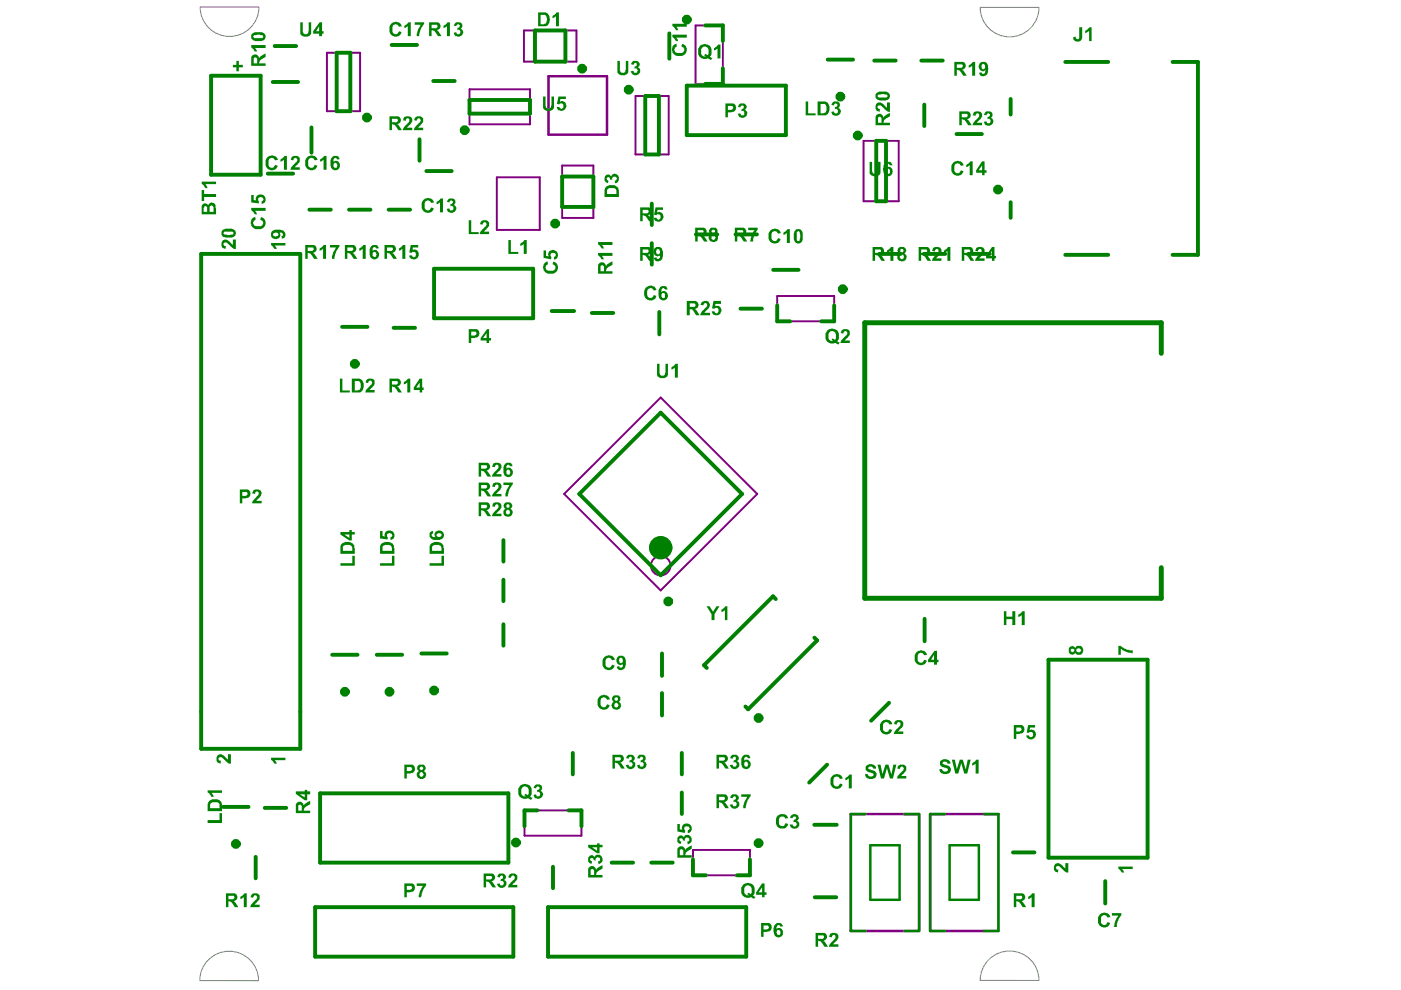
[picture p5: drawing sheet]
<svg xmlns="http://www.w3.org/2000/svg" width="297mm" height="210mm" viewBox="0 0 297 210" stroke-linecap="round" stroke-linejoin="round" font-family="sans-serif">
<g fill="none" stroke="#800080" stroke-width=".41">
<path d="M69.3 11.2h7v12.4h-7zM99.5 18.9h12.9v7.5h-12.9zM111.1 6.5h11.1v6.6h-11.1zM147.5 5.4h5.8v12.4h-5.8zM105.3 37.6h9.1v11.1h-9.1zM119.2 35.1h6.6v11.1h-6.6zM134.7 20.4h7.1v12.3h-7.1zM183.1 29.9h7.4v12.8h-7.4zM164.8 62.8h12.1v5.3h-12.1zM119.6 104.7l20.5-20.4 20.5 20.4-20.5 20.5zM111.2 171.8h12.1v5.4h-12.1zM146.9 180.2h12.1v5.4h-12.1z"/>
<circle cx="140.1" cy="119.9" r="2.07"/>
</g>
<path d="M116.3 16.2h12.4v12.4h-12.4zM180.4 172.6h14.5v24.8h-14.5zM197.2 172.6h14.5v24.8h-14.5z" fill="none" stroke="#800080" stroke-width=".53"/>
<path d="M42.5 1.5h12.4a6.2 6.2 0 0 1-6.2 6.2 6.2 6.2 0 0 1-6.2-6.2zM207.8 1.6h12.5a6.2 6.2 0 0 1-6.3 6.2 6.2 6.2 0 0 1-6.2-6.2zM43.8 204a6.2 6.2 0 0 1 6.9-2 6.2 6.2 0 0 1 4.1 5.9h-12.4a6 6 0 0 1 1.4-3.9zM209.2 203.9a6.2 6.2 0 0 1 7-1.9 6.2 6.2 0 0 1 4.1 5.9h-12.5a6 6 0 0 1 1.4-4z" fill="none" stroke="#808080" stroke-width=".21"/>
<g fill="none" stroke="#008000" stroke-width=".83">
<path d="M44.8 16.1h10.5v20.9h-10.5zM57.8 17.4h5.4M58.2 9.8h4.6M71.4 11.2h2.9v12.4h-2.9zM83 9.5h5.4M91.9 17.2h4.5M113.4 6.5h6.5v6.6h-6.5zM141.9 7.1v5.3M145.6 18.2h21v10.5h-21zM149.5 5.4h3.8v3.3M153.3 14.5v3.3h-3.8M175.5 12.6h5.4"/>
<path d="M185.4 12.8h4.5M195.3 12.8h4.6M225.9 13.1h9.1M248.6 13.1h5.4v40.9h-5.4M56.8 36.8h5.4M66 27v5.4M88.9 29.5v4.6M90.4 36.3h5.4M99.5 21.2h12.9v2.9h-12.9zM119.2 37.4h6.6v6.5h-6.6zM136.8 20.4h2.9v12.3h-2.9zM185.8 29.9h2.1v12.8h-2.1z"/>
<path d="M196 22.2v4.5M202.8 28.4h5.4M214.3 21v3.3M42.7 53.8h21v105h-21zM65.6 44.5h4.5M74 44.5h4.5M82.4 44.5h4.5M92 57h21v10.5h-21zM138.2 43.2v4.5M138.2 51.6v4.5M147.5 49.7h4.6M155.9 49.7h4.6"/>
<path d="M163.9 57.2h5.4M186.4 53.8h4.6M195.9 53.8h4.5M205.3 53.8h4.6M214.3 42.9v3.3M225.9 54h9.1M72.5 69.3h5.4M83.5 69.5h4.5M117 65.9h4.7M125.5 66.4h4.5M139.8 66.1v4.8M157 65.4h4.5"/>
<path d="M164.8 64.8v3.3h2.7M176.9 64.8v3.3h-2.8M106.7 114.5v4.6M122.8 104.7l17.3-17.2 17.2 17.2-17.2 17.3zM70.4 138.8h5.4M79.9 138.8h5.4M89.3 138.6h5.4M106.7 122.9v4.6M106.7 132.4v4.5M140.4 138.6v4.7M164.5 127l-.6-.6-14.6 14.6 .6 .6M172.7 135.2l.6 .6-14.7 14.6-.6-.6"/>
<path d="M196 131.2v4.8M222.3 139.9h21v41.9h-21zM121.4 159.6v4.6M140.4 146.9v4.8M144.6 159.6v4.6M188.5 149l-3.8 3.8M47.3 171.1h5.4M56.1 171.3h4.6M67.9 168.2h39.9v14.7h-39.9zM113.9 171.8h-2.7v3.4M120.6 171.8h2.7v3.4M144.6 168v4.6"/>
<path d="M172.6 174.9h4.8M175.4 162.1l-3.8 3.8M54.2 181.7v4.5M66.8 192.3h42v10.5h-42zM116.2 192.3h42v10.5h-42zM117.2 183.8v4.5M129.7 182.9h4.5M138.1 182.9h4.5M146.9 182.2v3.4h2.8M159 182.2v3.4h-2.7M172.7 190.2h4.6M214.8 180.7h4.5"/>
<path d="M234.3 186.8v4.8"/>
</g>
<path d="M183.5 172.6h-3.1v24.8h3.1M184.5 179.2h6.2v11.6h-6.2zM191.8 172.6h3.1v24.8h-3.1M200.3 172.6h-3.1v24.8h3.1M201.3 179.2h6.2v11.6h-6.2zM208.6 172.6h3.1v24.8h-3.1" fill="none" stroke="#008000" stroke-width=".53"/>
<path d="M246.2 74.9v-6.5h-62.9v58.4h62.9v-6.4" fill="none" stroke="#008000" stroke-width="1.1"/>
<g fill="#008000">
<path d="M46.1 160.1a1.43 1.43 0 0 1 1.9 .7l.3 .3v-1.2h.7v2a2.29 2.29 0 0 1-1.6-1 .55 .55 0 0 0-.6-.3 .55 .55 0 0 0-.5 .5l.2 .2h.4l-.3 .6a1.12 1.12 0 0 1-.5-1.8z"/>
<path d="M47.2 51a1.43 1.43 0 0 1 1.9 .6l.3 .3v-1.1h.6v2a2.29 2.29 0 0 1-1.6-1.1 .55 .55 0 0 0-.6-.3 .55 .55 0 0 0-.4 .5l.2 .3h.3l-.1 .6a.95 .95 0 0 1-.8-1.3z"/>
<path d="M50.1 12.9h.5v.9h.9v.5h-.9v.8h-.5v-.8h-.7v-.5h.7z"/>
<path d="M63.7 4.7h.5v1.7a.65 .65 0 0 0 .6 .8 .65 .65 0 0 0 .7-.7v-1.8h.5v1.6a1.26 1.26 0 0 1-.5 1.3 1.26 1.26 0 0 1-1.4 .1l-.1-.1a1.26 1.26 0 0 1-.3-1.3z"/>
<path d="M72.2 119.4h2.5v-1.6h.5v2.1h-3z"/>
<path d="M80.6 119.4h2.5v-1.6h.5v2.1h-3z"/>
<path d="M80.6 112.6h.5v1l.5 .1a1.02 1.02 0 0 1 .8-1.2 1.02 1.02 0 0 1 1.2 .8v.6l-.2 .4-.6 .2v-.5a.48 .48 0 0 0 .3-.7 .48 .48 0 0 0-.7-.2 .46 .46 0 0 0-.4 .4 .46 .46 0 0 0 .3 .5l-.1 .4-1.6-.2z"/>
<path d="M88.4 187.3h1.9v.5l-.3 .2-.6 1.4-.1 .8h-.5v-.4l.2-.8 .7-1.2h-1.3z"/>
<path d="M115.5 55.7l.6-.3 .1 .6a.73 .73 0 0 0-.5 1 .73 .73 0 0 0 1 .4h.1a.71 .71 0 0 0 1-.5 .71 .71 0 0 0-.7-.9l.2-.6a1.38 1.38 0 0 1 1 1.8 1.38 1.38 0 0 1-1.8 .8 1.34 1.34 0 0 1-1.2-.7 1.34 1.34 0 0 1 .2-1.5z"/>
<path d="M115.2 53.1h.6v1.2l.5 .1a1.04 1.04 0 0 1 1.2-1.4 1.04 1.04 0 0 1 .5 1.8l-.5 .3v-.6a.47 .47 0 0 0 .3-.7 .47 .47 0 0 0-.7-.2l-.2 .1a.42 .42 0 0 0 0 .8l-.1 .5-1.6-.3z"/>
<path d="M117.1 3.4l.5-.2 .4-.6h.5v3h-.6v-2.1l-.8 .4z"/>
<path d="M128.1 139.4a1.38 1.38 0 0 1 2.3 .5l-.7 .1a.73 .73 0 0 0-.9-.5 .73 .73 0 0 0-.4 1v.1a.71 .71 0 0 0 .5 1 .71 .71 0 0 0 .8-.7l.7 .2a1.4 1.4 0 0 1-1.8 .8 1.4 1.4 0 0 1-.9-1.7v-.3z"/>
<path d="M128.3 37.4l.3-.4a.56 .56 0 0 1 .8 .3l.1 .2a.87 .87 0 0 1 1.1-.6 .87 .87 0 0 1 .6 1l-.2 .7-.3 .2h-.3v-.5a.47 .47 0 0 0 .4-.5 .47 .47 0 0 0-.5-.4 .47 .47 0 0 0-.5 .4v.3h-.5a.38 .38 0 0 0-.2-.5 .38 .38 0 0 0-.5 .3 .38 .38 0 0 0 .4 .4l-.1 .5a.98 .98 0 0 1-.6-1.3z"/>
<path d="M130.9 12.9h.5v1.7a.65 .65 0 0 0 .6 .8 .65 .65 0 0 0 .7-.7v-1.8h.5v1.6a1.26 1.26 0 0 1-.5 1.3 1.26 1.26 0 0 1-1.4 0l-.1-.1a1.26 1.26 0 0 1-.3-1.2z"/>
<path d="M133.8 13.3a.96 .96 0 0 1 1.1-.4 .96 .96 0 0 1 .7 1l-.4 .4a.88 .88 0 0 1 .5 1 .88 .88 0 0 1-.9 .7l-.6-.2-.3-.2-.2-.5 .6-.1a.47 .47 0 0 0 .6 .4 .47 .47 0 0 0 .2-.7l-.2-.2-.4 .1 .1-.5a.37 .37 0 0 0 .4-.4 .37 .37 0 0 0-.4-.4l-.2 .5-.6-.2z"/>
<path d="M158.6 48.3h2v.5l-.4 .4-.5 1.3v.7h-.6l.1-.3a4.1 4.1 0 0 1 .8-2.1h-1.4z"/>
<path d="M156.6 22.1a1 1 0 0 1 1.1-.2 1 1 0 0 1 .6 .9l-.3 .5a.92 .92 0 0 1 .3 1.2 .92 .92 0 0 1-1.2 .4l-.5-.2-.2-.5 .6-.2a.45 .45 0 0 0 .5 .4 .45 .45 0 0 0 .3-.6 .45 .45 0 0 0-.6-.2l.1-.5a.37 .37 0 0 0 .4-.4 .37 .37 0 0 0-.4-.3 .37 .37 0 0 0-.3 .4l-.6-.1z"/>
<path d="M164.8 172.9a1.74 1.74 0 0 1 2 0l.3 .6-.6 .1a.78 .78 0 0 0-1-.4 .78 .78 0 0 0-.4 1.1v.1a.68 .68 0 0 0 .7 .7 .68 .68 0 0 0 .7-.6l.6 .2a1.38 1.38 0 0 1-1.8 .9 1.69 1.69 0 0 1-.7-2.3z"/>
<path d="M167.7 172.9a.95 .95 0 0 1 1.1-.3 .95 .95 0 0 1 .6 1.1l-.5 .4a.82 .82 0 0 1 .5 1 .82 .82 0 0 1-.9 .6 .98 .98 0 0 1-1-.9l.6 .1a.44 .44 0 0 0 .8 .1 .44 .44 0 0 0-.4-.7h-.3l.2-.5a.32 .32 0 0 0 .4-.2 .32 .32 0 0 0-.1-.4l-.1-.1a.32 .32 0 0 0-.4 0 .32 .32 0 0 0-.1 .4h-.5z"/>
<path d="M176 198a1.05 1.05 0 0 1 1.2-.2 1.05 1.05 0 0 1 .6 1l-.4 .7-.8 .7h1.2v.5h-2l.1-.5 .4-.4a1.65 1.65 0 0 0 .8-1.4 .41 .41 0 0 0-.5-.1 .41 .41 0 0 0-.2 .4l-.6-.1z"/>
<path d="M206.4 23.8a1.05 1.05 0 0 1 1.2-.2 1.05 1.05 0 0 1 .6 1.1l-.3 .6-.8 .7h1.1v.6h-2l.1-.6 .5-.4a1.65 1.65 0 0 0 .8-1.4 .41 .41 0 0 0-.5-.1 .41 .41 0 0 0-.2 .5l-.7-.1z"/>
<path d="M208.7 23.9a1.15 1.15 0 0 1 1.7 .1v.2a.53 .53 0 0 1-.4 .8 .8 .8 0 0 1 .6 .8 .8 .8 0 0 1-.7 .8v.1a.96 .96 0 0 1-1.3-.8l.6-.1a.45 .45 0 0 0 .7 .2 .45 .45 0 0 0-.1-.7h-.4l.1-.5a.37 .37 0 0 0 .4-.2 .37 .37 0 0 0-.1-.5 .36 .36 0 0 0-.4-.1 .36 .36 0 0 0-.2 .5l-.6-.2z"/>
<path d="M218 190.1l.4-.2 .4-.5h.6v2.9h-.7v-2.1l-.7 .5z"/>
<path d="M218 153.7h1.5v.6h-1.1l-.1 .5a.84 .84 0 0 1 1.3 .7 1.02 1.02 0 0 1-.8 1.3 1.02 1.02 0 0 1-1.2-.9h.6v.2a.52 .52 0 0 0 .8 .1 .52 .52 0 0 0-.1-.8l-.1-.2h-.5l-.2 .2-.4-.1z"/>
<path d="M212.8 129.6h.6v1.1h1.2v-1.1h.7v2.9h-.7v-1.2h-1.2v1.2h-.6z"/>
<path d="M215.9 130.3l.4-.2 .4-.5h.6v2.9h-.7v-2.1l-.7 .5z"/>
<path d="M223.7 183.2a1.43 1.43 0 0 1 1.9 .6l.3 .4v-1.2h.6v2a2.29 2.29 0 0 1-1.6-1.1 .55 .55 0 0 0-.6-.3 .55 .55 0 0 0-.4 .6l.2 .2h.3l-.2 .6a1.12 1.12 0 0 1-.5-1.8z"/>
<path d="M237.1 183.7h3.1v.6h-2.2l.4 .7h-.6l-.3-.5-.4-.3z"/>
<path d="M237.1 136.9h.5a3.5 3.5 0 0 0 2.6 1v.6l-.4-.1a3.3 3.3 0 0 1-2.2-.8v1.2h-.5z"/>
<path d="M44 173.9h2.5v-1.5h.6v2.1h-3.1z"/>
<path d="M44 167.6h3.1v.5h-2.2l.4 .8h-.5l-.3-.5-.5-.4z"/>
<path d="M53.5 46.3l.6-.3 .1 .6a.73 .73 0 0 0-.5 1 .73 .73 0 0 0 1 .4h.1a.71 .71 0 0 0 1-.5 .71 .71 0 0 0-.6-.9l.2-.6a1.38 1.38 0 0 1 .9 1.7 1.38 1.38 0 0 1-1.8 .9 1.34 1.34 0 0 1-1.2-.8 1.34 1.34 0 0 1 .2-1.4z"/>
<path d="M53.3 44.1h3v.6h-2.2l.4 .7h-.5l-.2-.4-.5-.4z"/>
<path d="M53.3 41.3h.5v1.1l.5 .1a1.02 1.02 0 0 1 .8-1.3 1.02 1.02 0 0 1 1.2 .9v.5l-.2 .4-.6 .2v-.5a.48 .48 0 0 0 .3-.7 .48 .48 0 0 0-.8-.1 .46 .46 0 0 0-.3 .4 .46 .46 0 0 0 .2 .4l-.1 .4-1.5-.2z"/>
<path d="M53.3 9.6h3v.6h-2.2l.4 .7h-.5l-.2-.4-.5-.4z"/>
<path d="M105.5 185.6a.96 .96 0 0 1 1.1-.4 .96 .96 0 0 1 .7 1l-.5 .4a.88 .88 0 0 1 .6 1 .88 .88 0 0 1-1 .6l-.6-.1-.2-.2-.2-.5 .5-.1a.47 .47 0 0 0 .6 .4 .47 .47 0 0 0 .2-.7l-.2-.2-.4 .1 .1-.5a.37 .37 0 0 0 .4-.4 .37 .37 0 0 0-.4-.4l-.2 .4-.5-.1z"/>
<path d="M107.9 185.5a1.1 1.1 0 0 1 1.8 .3 1.41 1.41 0 0 1-.9 1.5l-.3 .3h1.2v.5h-2a2.66 2.66 0 0 1 1.2-1.5v-.1a.42 .42 0 0 0 0-.8 .42 .42 0 0 0-.6 .5l-.5-.2z"/>
<path d="M139.3 77.1h.5v1.7a.65 .65 0 0 0 .6 .9 .65 .65 0 0 0 .7-.8v-1.8h.5v1.6a1.26 1.26 0 0 1-.5 1.3 1.26 1.26 0 0 1-1.4 .1l-.1-.1a1.26 1.26 0 0 1-.3-1.3z"/>
<path d="M142.4 77.9l.4-.2 .4-.6h.5v3h-.6v-2.1l-.7 .4z"/>
<path d="M136.9 61h.1a1.31 1.31 0 0 1 2.1 .2l.1 .3-.6 .1a.73 .73 0 0 0-1-.4 .73 .73 0 0 0-.4 .9 .72 .72 0 0 0 .4 1 .72 .72 0 0 0 1-.6l.6 .3a1.36 1.36 0 0 1-1.7 .9 1.36 1.36 0 0 1-.9-1.7v-.4z"/>
<path d="M151.4 10.2l.4-.2 .4-.6h.6v3h-.7v-2.1l-.7 .4z"/>
<path d="M186.9 153a1.38 1.38 0 0 1 2.3 .5l-.6 .1a.73 .73 0 0 0-1-.5 .73 .73 0 0 0-.4 1v.2a.71 .71 0 0 0 .5 .9 .71 .71 0 0 0 .9-.6l.6 .2a1.4 1.4 0 0 1-1.8 .8 1.4 1.4 0 0 1-.8-1.8v-.3z"/>
<path d="M189.7 153a1.01 1.01 0 0 1 1.3-.3 1.01 1.01 0 0 1 .5 1.1l-.3 .6-.8 .7h1.1v.5h-2a3.3 3.3 0 0 1 1.3-1.7v-.1a.42 .42 0 0 0 .1-.6 .42 .42 0 0 0-.6 0l-.1 .4-.7-.1z"/>
<path d="M207 52.6a1.05 1.05 0 0 1 1.1-.2 1.05 1.05 0 0 1 .6 1l-.3 .6-.8 .8h1.1v.5h-1.9l.1-.5 .4-.4a1.65 1.65 0 0 0 .8-1.4 .41 .41 0 0 0-.5-.1 .41 .41 0 0 0-.2 .4l-.6-.1z"/>
<path d="M51 190.1l.4-.2 .4-.5h.5v2.9h-.6v-2.1l-.7 .5z"/>
<path d="M53.3 189.7a1.1 1.1 0 0 1 1.7 .3 1.41 1.41 0 0 1-.8 1.5l-.3 .3h1.1v.5h-1.9a2.66 2.66 0 0 1 1.2-1.5v-.1a.42 .42 0 0 0 0-.8 .42 .42 0 0 0-.6 .4l-.5-.1z"/>
<path d="M57.5 160.7h3v.5h-2.2l.4 .7h-.5l-.3-.5-.4-.3z"/>
<path d="M53.7 104a1.05 1.05 0 0 1 1.1-.2 1.05 1.05 0 0 1 .7 .9l-.2 .5-1 1h1.2v.5h-2a2.23 2.23 0 0 1 .9-1.3l.1-.3a.45 .45 0 0 0 .3-.6 .45 .45 0 0 0-.7-.1v.3l-.6-.1z"/>
<path d="M57.5 51.5h3v.6h-2.2l.4 .7h-.5l-.3-.5-.4-.4z"/>
<path d="M91.1 119.4h2.5v-1.6h.5v2.1h-3z"/>
<path d="M85.6 81l.4-.2 .5-.5h.5v2.9h-.6v-2.1l-.8 .4z"/>
<path d="M99.4 46.7h.5v2.5h1.6v.4h-2.1z"/>
<path d="M101.9 47a1.1 1.1 0 0 1 1.8 .3 1.41 1.41 0 0 1-.8 1.5l-.4 .3h1.2v.5h-2a2.66 2.66 0 0 1 1.3-1.5v-.1a.42 .42 0 0 0-.1-.8 .42 .42 0 0 0-.6 .4l-.5-.1z"/>
<path d="M85.6 24.9a1.05 1.05 0 0 1 1.2-.2 1.05 1.05 0 0 1 .6 1l-.3 .6-.8 .8h1.1v.5h-2l.1-.5 .4-.4a1.65 1.65 0 0 0 .9-1.4 .41 .41 0 0 0-.5-.1 .41 .41 0 0 0-.3 .4l-.6-.1z"/>
<path d="M87.9 25a1.1 1.1 0 0 1 1.8 .3 1.41 1.41 0 0 1-.8 1.5l-.3 .3h1.1v.5h-2a2.66 2.66 0 0 1 1.3-1.6v-.1a.42 .42 0 0 0 0-.7 .42 .42 0 0 0-.6 .4l-.6-.1z"/>
<path d="M82.9 5a1.38 1.38 0 0 1 2.3 .6l-.6 .1a.73 .73 0 0 0-1-.5 .73 .73 0 0 0-.4 1v.1a.71 .71 0 0 0 .5 .9 .71 .71 0 0 0 .9-.6l.6 .2a1.4 1.4 0 0 1-1.8 .8 1.4 1.4 0 0 1-.8-1.7v-.3z"/>
<path d="M85.7 5.5l.4-.2 .5-.6h.5v3h-.6v-2.1l-.8 .4z"/>
<path d="M87.9 4.7h2v.4l-.2 .2-.6 1.1-.2 1.3h-.5v-.6l.3-1 .5-.8h-1.3z"/>
<path d="M94 5.5l.4-.2 .5-.6h.5v3h-.6v-2.1l-.8 .4z"/>
<path d="M96.3 5a1.15 1.15 0 0 1 1.7 .1v.3a.53 .53 0 0 1-.4 .7 .8 .8 0 0 1 .6 .8 .8 .8 0 0 1-.7 .8v.1a.96 .96 0 0 1-1.3-.8l.6-.1a.45 .45 0 0 0 .7 .3 .45 .45 0 0 0-.1-.8h-.4l.1-.5a.37 .37 0 0 0 .4-.2 .37 .37 0 0 0-.1-.4 .36 .36 0 0 0-.5-.1 .36 .36 0 0 0-.1 .4l-.6-.1z"/>
<path d="M124.8 181.6a.73 .73 0 0 1 1.3 .1 .88 .88 0 0 1 1-.5 .88 .88 0 0 1 .6 1v.4l-.3 .4-.5 .2-.1-.5a.47 .47 0 0 0 .4-.6 .47 .47 0 0 0-.7-.3l-.2 .3 .1 .4-.5-.1a.37 .37 0 0 0-.4-.5 .37 .37 0 0 0-.4 .5l.4 .2-.2 .5a.93 .93 0 0 1-.5-1.5z"/>
<path d="M113.4 166.5a.91 .91 0 0 1 1-.2 .91 .91 0 0 1 .5 .9v.2l-.4 .3a.8 .8 0 0 1 .6 .8 .8 .8 0 0 1-.7 .8v.1a.96 .96 0 0 1-1.3-.8l.6-.1a.45 .45 0 0 0 .7 .2 .45 .45 0 0 0-.1-.7h-.4v-.5a.38 .38 0 0 0 .5-.3 .38 .38 0 0 0-.3-.4 .38 .38 0 0 0-.4 .4l-.6-.1z"/>
<path d="M127 147.7a1.38 1.38 0 0 1 2.3 .6l-.6 .1a.73 .73 0 0 0-1-.5 .73 .73 0 0 0-.4 1v.1a.71 .71 0 0 0 .5 .9 .71 .71 0 0 0 .9-.6l.6 .2a1.4 1.4 0 0 1-1.7 .8 1.4 1.4 0 0 1-.9-1.7v-.3z"/>
<path d="M115.1 20.5h.6v1.6a.65 .65 0 0 0 .5 .9 .65 .65 0 0 0 .7-.7v-1.8h.6v1.5a1.26 1.26 0 0 1-.5 1.4 1.26 1.26 0 0 1-1.4 0l-.1-.1a1.26 1.26 0 0 1-.4-1.3z"/>
<path d="M118.4 20.5h1.6v.5h-1.2l-.1 .5a1.05 1.05 0 0 1 1.4 1.1 1.05 1.05 0 0 1-1.6 .8l-.3-.2-.2-.5h.6a.47 .47 0 0 0 .6 .4 .47 .47 0 0 0 .2-.7l-.2-.5h-.5l-.1 .2-.5-.1z"/>
<path d="M149.8 128.5h.6l.8 1.2 .7-1.2h.6l-1 1.7v1.3h-.6v-1.3z"/>
<path d="M153 129.3l.5-.3 .3-.5h.4v3h-.5v-2.1l-.7 .4z"/>
<path d="M148.7 64.2a1.04 1.04 0 0 1 1.1-.4 1.04 1.04 0 0 1 .7 .9l-.2 .6-.9 .9 1.1 .1v.5h-2.1l.1-.2a2.66 2.66 0 0 1 1.3-1.5 .46 .46 0 0 0-.1-.8 .46 .46 0 0 0-.6 .4l-.6-.1z"/>
<path d="M151.3 63.8h1.6v.6h-1.2v.5a1.01 1.01 0 0 1 1.3 1 1.01 1.01 0 0 1-1.5 .8 .73 .73 0 0 1-.6-.7l.6 .1a.45 .45 0 0 0 .6 .3 .45 .45 0 0 0 .2-.6l-.1-.3a.42 .42 0 0 0-.7 0l-.5-.1z"/>
<path d="M163.3 48.9a1.38 1.38 0 0 1 2.3 .5l-.7 .1a.73 .73 0 0 0-.9-.5 .73 .73 0 0 0-.4 1.1v.1a.71 .71 0 0 0 .5 .9 .71 .71 0 0 0 .8-.6l.7 .2a1.4 1.4 0 0 1-1.8 .8 1.4 1.4 0 0 1-.9-1.8v-.3z"/>
<path d="M166.1 49.3l.4-.2 .4-.5h.6v2.9h-.7v-2.1l-.7 .4z"/>
<path d="M176.4 164.5a1.38 1.38 0 0 1 2.3 .6l-.6 .1a.73 .73 0 0 0-1-.5 .73 .73 0 0 0-.4 1v.1a.71 .71 0 0 0 .5 .9 .71 .71 0 0 0 .9-.6l.6 .2a1.4 1.4 0 0 1-1.8 .8 1.4 1.4 0 0 1-.8-1.7v-.3z"/>
<path d="M179.2 165l.4-.3 .5-.5h.5v3h-.6v-2.1l-.8 .4z"/>
<path d="M183.6 162.3a1.34 1.34 0 0 1 2.1 .5v.2h-.6a.54 .54 0 0 0-.5-.5 .54 .54 0 0 0-.5 .5l.4 .2a1.26 1.26 0 0 1 1.3 1.1 1.19 1.19 0 0 1-1.7 .8l-.5-.2-.2-.5v-.3h.6a.66 .66 0 0 0 .5 .5 .66 .66 0 0 0 .7-.4l-.2-.3-.3-.1a1 1 0 0 1-1.2-1.3z"/>
<path d="M186.1 162.1h.6l.4 2 .6-2h.7l.6 2.1 .4-2.1h.6l-.7 3h-.6l-.6-2.2-.7 2.2h-.6z"/>
<path d="M190.4 162.4a1.1 1.1 0 0 1 1.7 .4 1.41 1.41 0 0 1-.8 1.4l-.3 .3h1.1v.6h-1.9a2.66 2.66 0 0 1 1.2-1.6 .5 .5 0 0 0 .2-.7 .5 .5 0 0 0-.7-.2l-.1 .5-.5-.1z"/>
<path d="M194.2 138.3a1.38 1.38 0 0 1 2.4 .5l-.7 .1a.73 .73 0 0 0-.9-.5 .73 .73 0 0 0-.4 1.1v.1a.71 .71 0 0 0 .5 .9 .71 .71 0 0 0 .8-.6l.7 .2a1.4 1.4 0 0 1-1.8 .8 1.4 1.4 0 0 1-.9-1.8v-.3z"/>
<path d="M178.4 70.1a1.18 1.18 0 0 1 1.8 .2 1.45 1.45 0 0 1-.9 1.6l-.3 .3h1.2v.5h-2l.2-.6 .4-.4a1.36 1.36 0 0 0 .8-1.2 .43 .43 0 0 0-.5-.3 .43 .43 0 0 0-.3 .5l-.5-.1z"/>
<path d="M185.7 22a1.12 1.12 0 0 1 1.8 .4l.6 .5v-1.2h.6v2a2.64 2.64 0 0 1-1.8-1.2 .43 .43 0 0 0-.7-.1 .43 .43 0 0 0 .2 .7h.2l-.1 .6a1.01 1.01 0 0 1-.8-1.4z"/>
<path d="M228.8 5.8h.6v1.9a.96 .96 0 0 1-.7 1.1 .96 .96 0 0 1-1.1-.8l.5-.2a.41 .41 0 0 0 .4 .5 .41 .41 0 0 0 .3-.6z"/>
<path d="M230.1 6.5l.3-.1 .6-.6h.4v2.9h-.5v-2.1l-.8 .4z"/>
<path d="M65 33.4a1.38 1.38 0 0 1 2.3 .5l-.6 .1a.73 .73 0 0 0-1-.5 .73 .73 0 0 0-.4 1v.1a.71 .71 0 0 0 .5 1 .71 .71 0 0 0 .9-.7l.6 .3a1.4 1.4 0 0 1-1.7 .8 1.4 1.4 0 0 1-.9-1.8v-.3z"/>
<path d="M67.9 33.8l.4-.2 .4-.5h.5v2.9h-.6v-2.1l-.7 .4z"/>
<path d="M42.8 40.3h.5v.8h2.5v.7h-2.5v.8h-.5z"/>
<path d="M42.8 38.5h3v.5h-2.2l.4 .9h-.5l-.3-.7-.4-.3z"/>
<path d="M56.6 33.4a1.38 1.38 0 0 1 2.3 .5l-.6 .1a.73 .73 0 0 0-1-.5 .73 .73 0 0 0-.4 1v.1a.71 .71 0 0 0 .5 1 .71 .71 0 0 0 .9-.7l.6 .3a1.4 1.4 0 0 1-1.7 .8 1.4 1.4 0 0 1-.9-1.8v-.3z"/>
<path d="M59.5 33.8l.4-.2 .4-.5h.5v2.9h-.6v-2.1l-.7 .4z"/>
<path d="M61.8 33.4a1.18 1.18 0 0 1 1.8 .2 1.45 1.45 0 0 1-.9 1.6l-.3 .3h1.2v.5h-2l.2-.6 .4-.5a1.36 1.36 0 0 0 .8-1.1 .43 .43 0 0 0-.5-.3 .43 .43 0 0 0-.3 .5l-.5-.1z"/>
<path d="M67.8 52.7l.4-.2 .4-.6h.5v3h-.6v-2.1l-.7 .4z"/>
<path d="M70 51.9h2l-.1 .6a3.5 3.5 0 0 0-1 2.4h-.5v-.4a2.89 2.89 0 0 1 .7-1.8l.1-.2h-1.2z"/>
<path d="M89.7 42.4a1.38 1.38 0 0 1 2.3 .5l-.6 .1a.73 .73 0 0 0-1-.5 .73 .73 0 0 0-.4 1.1v.1a.71 .71 0 0 0 .5 .9 .71 .71 0 0 0 .9-.6l.6 .2a1.4 1.4 0 0 1-1.7 .8 1.4 1.4 0 0 1-.9-1.8v-.3z"/>
<path d="M92.6 42.8l.4-.2 .4-.5h.5v2.9h-.6v-2.1l-.7 .4z"/>
<path d="M95 42.3a.91 .91 0 0 1 1-.2 .91 .91 0 0 1 .5 .8v.2l-.4 .3a.8 .8 0 0 1 .7 .9 .8 .8 0 0 1-.8 .7 .84 .84 0 0 1-1.2-.7l.5-.1v.2a.48 .48 0 0 0 .6 .1 .48 .48 0 0 0 .2-.6 .48 .48 0 0 0-.6-.2v-.5a.38 .38 0 0 0 .5-.2 .38 .38 0 0 0-.3-.5 .38 .38 0 0 0-.4 .4l-.5-.1z"/>
<path d="M84.6 52.7l.4-.2 .4-.6h.5v3h-.6v-2.1l-.7 .4z"/>
<path d="M87.1 51.9h1.6v.6h-1.2v.5a1.02 1.02 0 0 1 1.3 .8 1.02 1.02 0 0 1-1 1.2l-.4-.1a.57 .57 0 0 1-.6-.8h.5a.48 .48 0 0 0 .7 .3 .48 .48 0 0 0 .1-.7 .47 .47 0 0 0-.3-.3 .47 .47 0 0 0-.5 .2l-.5-.1z"/>
<path d="M76.2 52.7l.4-.2 .4-.6h.5v3h-.6v-2.1l-.7 .4z"/>
<path d="M132.8 160.4a.96 .96 0 0 1 1.1-.4 .96 .96 0 0 1 .7 1l-.4 .4a.88 .88 0 0 1 .5 1 .88 .88 0 0 1-1 .7l-.6-.1-.2-.2-.2-.6 .5-.1a.47 .47 0 0 0 .6 .4 .47 .47 0 0 0 .3-.7l-.3-.2-.4 .1 .1-.5a.37 .37 0 0 0 .5-.4 .37 .37 0 0 0-.5-.4l-.2 .5-.5-.1z"/>
<path d="M135.2 160.3a1.15 1.15 0 0 1 1.7 .1v.3a.53 .53 0 0 1-.4 .7 .8 .8 0 0 1 .6 .8 .8 .8 0 0 1-.7 .8v.1a.96 .96 0 0 1-1.3-.8l.5-.1a.45 .45 0 0 0 .7 .3 .45 .45 0 0 0 0-.8h-.5l.1-.5a.37 .37 0 0 0 .4-.2 .37 .37 0 0 0 0-.5 .36 .36 0 0 0-.5 0 .36 .36 0 0 0-.2 .4l-.5-.1z"/>
<path d="M107.8 50.9h.5v2.5h1.6v.4h-2.1z"/>
<path d="M110.3 51.6l.4-.2 .4-.5h.6v2.9h-.7v-2.1l-.7 .5z"/>
<path d="M143.7 177.4a.73 .73 0 0 1 1.3 .1 .88 .88 0 0 1 1-.5 .88 .88 0 0 1 .7 1v.4l-.4 .4-.5 .2-.1-.5a.47 .47 0 0 0 .4-.6 .47 .47 0 0 0-.7-.2l-.2 .2 .1 .4-.5-.1a.37 .37 0 0 0-.4-.4 .37 .37 0 0 0-.4 .4l.5 .2-.3 .5a.93 .93 0 0 1-.5-1.5z"/>
<path d="M143.6 174.7h.5v1.2h.6a1.02 1.02 0 0 1 .8-1.3 1.02 1.02 0 0 1 1.2 1v.4a.74 .74 0 0 1-.9 .6v-.5a.48 .48 0 0 0 .3-.7 .48 .48 0 0 0-.7-.2 .47 .47 0 0 0-.3 .4 .47 .47 0 0 0 .2 .5l-.1 .5-1.6-.3z"/>
<path d="M154.9 160.4a.96 .96 0 0 1 1.1-.4 .96 .96 0 0 1 .6 1l-.4 .4a.88 .88 0 0 1 .5 1 .88 .88 0 0 1-.9 .7l-.6-.1-.2-.2-.3-.6 .6-.1a.47 .47 0 0 0 .6 .4 .47 .47 0 0 0 .2-.7l-.2-.2-.4 .1 .1-.5a.37 .37 0 0 0 .4-.4 .37 .37 0 0 0-.4-.4l-.2 .5-.5-.1z"/>
<path d="M154.9 168.8a.96 .96 0 0 1 1.1-.4 .96 .96 0 0 1 .6 1l-.4 .4a.88 .88 0 0 1 .5 1 .88 .88 0 0 1-.9 .7l-.6-.1-.2-.3-.3-.5 .6-.1a.47 .47 0 0 0 .6 .4 .47 .47 0 0 0 .2-.7l-.2-.2-.4 .1 .1-.5a.37 .37 0 0 0 .4-.4 .37 .37 0 0 0-.4-.4l-.2 .5-.5-.1z"/>
<path d="M157.2 168.4h2l-.1 .5a3.5 3.5 0 0 0-1 2.5h-.5v-.5a2.89 2.89 0 0 1 .7-1.7l.1-.3h-1.2z"/>
<path d="M142.8 9.6l.6-.4 .1 .7a.73 .73 0 0 0-.5 .9 .73 .73 0 0 0 1 .4h.1a.71 .71 0 0 0 1-.5 .71 .71 0 0 0-.6-.8l.2-.7a1.38 1.38 0 0 1 .9 1.8 1.38 1.38 0 0 1-1.8 .9 1.34 1.34 0 0 1-1.2-.8 1.34 1.34 0 0 1 .2-1.4z"/>
<path d="M142.6 7.4h3v.6h-2.2l.4 .7h-.5l-.2-.4-.5-.4z"/>
<path d="M142.6 5h3v.7h-2.2l.4 .7h-.5l-.2-.4-.5-.4z"/>
<path d="M199.4 161.3a1.34 1.34 0 0 1 2.1 .4v.2h-.6a.54 .54 0 0 0-.6-.4 .54 .54 0 0 0-.5 .4l.4 .2a1.26 1.26 0 0 1 1.4 1.2 1.19 1.19 0 0 1-1.8 .7l-.4-.2-.2-.4v-.3h.5a.66 .66 0 0 0 .6 .5 .66 .66 0 0 0 .7-.4l-.2-.3-.4-.1a1 1 0 0 1-1.1-1.3z"/>
<path d="M201.8 161.1h.6l.5 2 .6-2h.6l.7 2.1 .4-2.1h.6l-.7 2.9h-.7l-.6-2.2-.6 2.2h-.7z"/>
<path d="M206.1 161.8l.4-.2 .5-.5h.5v2.9h-.6v-2.1l-.8 .4z"/>
<path d="M188.1 53.1l.4-.2 .4-.5h.5v2.9h-.6v-2.1l-.7 .4z"/>
<path d="M197.8 52.6a1.05 1.05 0 0 1 1.2-.2 1.05 1.05 0 0 1 .6 1l-.3 .6-.8 .8h1.1v.5h-2l.1-.5 .4-.4a1.65 1.65 0 0 0 .9-1.4 .41 .41 0 0 0-.5-.1 .41 .41 0 0 0-.3 .4l-.6-.1z"/>
<path d="M200.1 53.1l.5-.2 .4-.5h.5v2.9h-.6v-2.1l-.8 .4z"/>
<path d="M184.4 34.3h.5v1.7a.65 .65 0 0 0 .6 .8 .65 .65 0 0 0 .7-.7v-1.8h.5v1.6a1.26 1.26 0 0 1-.5 1.3 1.26 1.26 0 0 1-1.4 .1l-.1-.1a1.26 1.26 0 0 1-.3-1.3z"/>
<path d="M233.1 193.9a1.38 1.38 0 0 1 2.3 .5l-.6 .1a.73 .73 0 0 0-1-.4 .73 .73 0 0 0-.4 1v.1a.71 .71 0 0 0 .5 .9 .71 .71 0 0 0 .9-.6l.6 .2a1.4 1.4 0 0 1-1.7 .8 1.4 1.4 0 0 1-.9-1.7v-.4z"/>
<path d="M235.7 193.6h2v.5l-.4 .4-.5 1.3v.7h-.6l.1-.2a3.3 3.3 0 0 1 .8-2.2h-1.4z"/>
<path d="M126.8 53.6h3v.7h-2.2l.5 .7h-.6l-.2-.4-.5-.5z"/>
<path d="M126.8 51.3h3v.6h-2.2l.5 .8h-.6l-.2-.4-.5-.5z"/>
<path d="M104.5 106.7a1.05 1.05 0 0 1 1.2-.2 1.05 1.05 0 0 1 .6 1.1l-.3 .6-.8 .7h1.1v.5h-2l.1-.5 .4-.4a1.65 1.65 0 0 0 .9-1.4 .41 .41 0 0 0-.5-.1 .41 .41 0 0 0-.2 .5l-.7-.2z"/>
<path d="M104.5 98.3a1.05 1.05 0 0 1 1.2-.2 1.05 1.05 0 0 1 .6 1.1l-.3 .6-.8 .7h1.1v.6h-2l.1-.6 .4-.4a1.65 1.65 0 0 0 .9-1.4 .41 .41 0 0 0-.5-.1 .41 .41 0 0 0-.2 .5l-.7-.1z"/>
<path d="M72.1 80.3h.5v2.5h1.6v.4h-2.1z"/>
<path d="M77.6 80.6a1.27 1.27 0 0 1 1.8 .1 1.39 1.39 0 0 1-.7 1.6l-.4 .4h1.1v.5h-2l.2-.6 .5-.4a1.36 1.36 0 0 0 .8-1.2 .43 .43 0 0 0-.5-.3 .43 .43 0 0 0-.3 .5l-.6-.1z"/>
<path d="M170.8 21.5h.5v2.5h1.6v.5h-2.1z"/>
<path d="M176.5 21.7a.91 .91 0 0 1 1-.2 .91 .91 0 0 1 .6 .9v.2l-.4 .3a.8 .8 0 0 1 .6 .8 .8 .8 0 0 1-.8 .8 .84 .84 0 0 1-1.2-.8l.5-.1a.45 .45 0 0 0 .7 .4 .45 .45 0 0 0-.1-.8h-.4v-.5a.38 .38 0 0 0 .6-.3 .38 .38 0 0 0-.4-.5 .38 .38 0 0 0-.4 .5l-.5-.1z"/>
<path d="M205.4 13.9l.4-.3 .4-.5h.6v3h-.7v-2.1l-.7 .4z"/>
<path d="M104.5 102.5a1.05 1.05 0 0 1 1.2-.2 1.05 1.05 0 0 1 .6 1.1l-.3 .6-.8 .7h1.1v.5h-2l.1-.5 .4-.4a1.65 1.65 0 0 0 .9-1.4 .41 .41 0 0 0-.5-.1 .41 .41 0 0 0-.2 .5l-.7-.1z"/>
<path d="M106.7 102.3h2l-.1 .5a3.5 3.5 0 0 0-.9 2.4h-.5v-.4a2.89 2.89 0 0 1 .7-1.8l.1-.2h-1.3z"/>
<path d="M139 44h1.6v.5h-1.2l-.1 .5a1.05 1.05 0 0 1 1.4 1.1 1.05 1.05 0 0 1-1.6 .8l-.3-.2-.2-.5h.6a.47 .47 0 0 0 .6 .4 .47 .47 0 0 0 .2-.7l-.2-.5h-.5l-.1 .2-.5-.1z"/>
<path d="M202 34.5a1.38 1.38 0 0 1 2.3 .6l-.6 .1a.73 .73 0 0 0-1-.5 .73 .73 0 0 0-.4 1v.1a.71 .71 0 0 0 .5 .9 .71 .71 0 0 0 .9-.6l.6 .2a1.4 1.4 0 0 1-1.7 .8 1.4 1.4 0 0 1-.9-1.7v-.3z"/>
<path d="M204.9 34.9l.4-.2 .4-.5h.5v3h-.6v-2.1l-.7 .4z"/>
<path d="M47.1 48.9a2.69 2.69 0 0 1 2.7-.1 .98 .98 0 0 1 .1 1.1 .98 .98 0 0 1-1 .5 1.85 1.85 0 0 1-1.8-.4zM47.4 49.3v.1a.48 .48 0 0 0 .7 .3h.8a.4 .4 0 0 0 .5 0 .4 .4 0 0 0 0-.5 .4 .4 0 0 0-.5-.1h-1.3z"/>
<path d="M67.8 4.7h.5v1.9h.3v.5h-.3v.6h-.6v-.6h-1.3v-.5zM67.7 5.6l-.7 1h.7z"/>
<path d="M72.4 115.3h.1a1.72 1.72 0 0 1 2.6 .4l.1 1.7h-3v-1.7zM72.7 115.8v1h2v-.4a.99 .99 0 0 0-1.4-.9z"/>
<path d="M72.2 112.8h1.9v-.4h.5v.4h.6v.5h-.6v1.3h-.5l-1.9-1.3zM73 113.3l1.1 .8v-.8z"/>
<path d="M80.8 115.3h.1a1.72 1.72 0 0 1 2.6 .4l.1 1.7h-3v-1.7zM81.1 115.8v1h2v-.4a.99 .99 0 0 0-1.4-.9z"/>
<path d="M85.7 187.3h1.1a.92 .92 0 0 1 1.1 .7 .92 .92 0 0 1-.7 1.1l-.9 .1v1h-.6zM86.3 187.8v.9h.5a.5 .5 0 0 0 .5-.3 .5 .5 0 0 0-.1-.6z"/>
<path d="M85.7 162.1h1.1a.92 .92 0 0 1 1.1 .7 .92 .92 0 0 1-.7 1.1l-.9 .1v1.1h-.6zM86.3 162.6v.9h.5a.5 .5 0 0 0 .5-.3 .5 .5 0 0 0-.1-.6z"/>
<path d="M88.7 162.2h.1a.86 .86 0 0 1 1 0 .86 .86 0 0 1 .3 1l-.3 .3a.94 .94 0 0 1 .3 1.4 .94 .94 0 0 1-1.4 .1 .87 .87 0 0 1 .2-1.5l-.1-.1a.73 .73 0 0 1-.1-1.2zM89 162.9a.38 .38 0 0 0 .7 0 .38 .38 0 0 0-.7 0zM89 163.9v.1a.43 .43 0 0 0 .1 .6 .43 .43 0 0 0 .6-.1 .43 .43 0 0 0-.1-.6 .33 .33 0 0 0-.3-.2 .33 .33 0 0 0-.3 .2z"/>
<path d="M114.1 2.6h1a1.22 1.22 0 0 1 1.4 1.3 1.56 1.56 0 0 1-.5 1.6l-1.9 .1zM114.6 3.2v1.9h.6a.97 .97 0 0 0 .8-1.1l-.1-.5a.83 .83 0 0 0-1-.3z"/>
<path d="M130.8 139.5a1.08 1.08 0 0 1 1.3-.3 1.08 1.08 0 0 1 .6 1.2 1.39 1.39 0 0 1-.7 1.6l-.5 .1a.72 .72 0 0 1-.7-.8l.5-.1a.38 .38 0 0 0 .5 .3 .38 .38 0 0 0 .3-.5v-.3a.78 .78 0 0 1-1 .2 .78 .78 0 0 1-.4-.8zM131.3 139.6v.3a.41 .41 0 0 0 .2 .6 .41 .41 0 0 0 .6-.4v-.2a.48 .48 0 0 0-.8-.3z"/>
<path d="M128.5 39.6a1.94 1.94 0 0 1 2.6 .4l.1 1.8h-3v-1.6zM128.8 40.1l-.1 1h2v-.4a.8 .8 0 0 0-1.1-.8h-.5z"/>
<path d="M147.4 48.3h1.3a.83 .83 0 0 1 1 .5 .83 .83 0 0 1-.5 1l-.2 .2 .4 .2 .6 1h-.7l-.4-.7-.8-.5h-.2v1.2h-.5zM147.9 48.8v.7h.8a.41 .41 0 0 0 .5-.4 .41 .41 0 0 0-.7-.3z"/>
<path d="M150.5 48.4h.2a.92 .92 0 0 1 1-.1 .92 .92 0 0 1 .4 .9l-.4 .4a.91 .91 0 0 1 .3 1.4 .91 .91 0 0 1-1.3 .1 .81 .81 0 0 1-.5-.8 .81 .81 0 0 1 .6-.7l-.1-.1a.76 .76 0 0 1-.2-1.1zM150.9 49.1a.37 .37 0 0 0 .7 0 .37 .37 0 0 0-.7 0zM150.9 50.1v.1a.42 .42 0 0 0 .3 .6 .42 .42 0 0 0 .4-.6 .39 .39 0 0 0-.3-.4 .39 .39 0 0 0-.4 .3z"/>
<path d="M155.8 48.3h1.3a.83 .83 0 0 1 1 .5 .83 .83 0 0 1-.5 1l-.2 .2 .4 .2 .6 1h-.7l-.4-.7-.8-.5h-.2v1.2h-.5zM156.3 48.8v.7h.8a.41 .41 0 0 0 .5-.4 .41 .41 0 0 0-.6-.3z"/>
<path d="M153.8 21.9h1.1a.92 .92 0 0 1 1.1 .7 .92 .92 0 0 1-.7 1.1l-1 .1v1.1h-.5zM154.3 22.5v.8h.6a.5 .5 0 0 0 .5-.3 .5 .5 0 0 0-.1-.5z"/>
<path d="M161.4 195.7h1a.92 .92 0 0 1 1.2 .7 .92 .92 0 0 1-.8 1.1l-.9 .1v1h-.5zM161.9 196.2v.9h.5a.5 .5 0 0 0 .5-.3 .5 .5 0 0 0-.1-.6z"/>
<path d="M164.3 196a.98 .98 0 0 1 1.7 .4h-.6a.32 .32 0 0 0-.4-.3 .32 .32 0 0 0-.3 .4l-.1 .5a.9 .9 0 0 1 1.1 0 .9 .9 0 0 1 .3 1v.1a.98 .98 0 0 1-1.1 .6 .98 .98 0 0 1-.8-.9l-.1-1.1zM164.7 197.3v.1a.5 .5 0 0 0 .1 .7v.1a.52 .52 0 0 0 .7-.3 .52 .52 0 0 0-.2-.6z"/>
<path d="M172.9 197.8h1.3a.83 .83 0 0 1 1 .5 .83 .83 0 0 1-.5 1.1l-.2 .1 .4 .2 .6 1h-.7l-.4-.7-.7-.5h-.3v1.2h-.5zM173.4 198.3v.8h.8a.41 .41 0 0 0 .5-.5 .41 .41 0 0 0-.6-.3z"/>
<path d="M203.4 23.6h1.2a.83 .83 0 0 1 1.1 .5 .83 .83 0 0 1-.5 1.1l-.2 .1 .4 .2 .6 1.1h-.7l-.4-.8-.8-.5h-.2v1.3h-.5zM203.9 24.1v.8h.7a.41 .41 0 0 0 .6-.5 .41 .41 0 0 0-.7-.3z"/>
<path d="M214.9 189.4h1.3a.83 .83 0 0 1 1.1 .5 .83 .83 0 0 1-.6 1.1l-.2 .1 .4 .2 .7 1h-.8l-.4-.7-.7-.5h-.2v1.2h-.6zM215.5 189.9v.8h.7a.41 .41 0 0 0 .5-.5 .41 .41 0 0 0-.6-.3z"/>
<path d="M214.9 153.7h1.1a.92 .92 0 0 1 1.2 .7 .92 .92 0 0 1-.8 1.1l-.9 .1v1.1h-.6zM215.5 154.3v.8h.5a.5 .5 0 0 0 .5-.3 .5 .5 0 0 0-.1-.5z"/>
<path d="M44.3 169.8a2.26 2.26 0 0 1 2.3 0l.3 .1 .2 .5v1.6h-3.1v-1.6zM44.6 170.3l-.1 1.1h2v-.6a.71 .71 0 0 0-.3-.7 .71 .71 0 0 0-.7 0h-.5z"/>
<path d="M53.4 11.9a.89 .89 0 0 1 .9-.3 .89 .89 0 0 1 .6 .8l.3-.4 1.1-.7v.8l-.8 .4-.6 .7v.2h1.4v.6h-3zM53.8 12.3v1.1h.7v-1a.45 .45 0 0 0-.7-.1z"/>
<path d="M53.3 7.4a2.46 2.46 0 0 1 2.6-.4h.1a1.01 1.01 0 0 1 .1 1.2 1.01 1.01 0 0 1-1.1 .5 1.67 1.67 0 0 1-1.7-.6zM53.7 7.7l.2 .4h1.3a.39 .39 0 0 0 .5-.1 .39 .39 0 0 0 0-.5 .39 .39 0 0 0-.5 0l-.7-.1-.6 .1z"/>
<path d="M62.8 170.3a.89 .89 0 0 1 1-.3 .89 .89 0 0 1 .6 .8l.2-.4 1.2-.6v.7l-.9 .4-.5 .8v.2h1.4v.5h-3.1zM63.2 170.7v1.2h.8v-1.1a.45 .45 0 0 0-.8-.1z"/>
<path d="M62.7 167.8h1.9v-.3h.5v.3h.7v.6h-.7v1.3h-.5l-1.9-1.4zM63.6 168.4l1 .6v-.6z"/>
<path d="M102.5 185.2h1.3a.83 .83 0 0 1 1 .5 .83 .83 0 0 1-.5 1.1l-.2 .1 .4 .2 .7 1h-.8l-.4-.7-.7-.5h-.2v1.2h-.6zM103.1 185.7v.8h.7a.41 .41 0 0 0 .5-.5 .41 .41 0 0 0-.6-.3z"/>
<path d="M139.9 60.9a1.17 1.17 0 0 1 1.5 .1l.1 .4-.5-.1a.46 .46 0 0 0-.6-.1 .46 .46 0 0 0-.1 .6l-.2 .1a.91 .91 0 0 1 1.2 0 .91 .91 0 0 1 .2 1.2 .98 .98 0 0 1-1.1 .6 .98 .98 0 0 1-.8-.9v-1.3zM140.3 62.3v.2a.53 .53 0 0 0 .4 .8v-.1a.54 .54 0 0 0 .3-.9 .42 .42 0 0 0-.7 0z"/>
<path d="M148.3 9.8a1.44 1.44 0 0 1 2.5 .5 2.08 2.08 0 0 1-.3 1.8l.6 .2-.3 .4-.3-.1a.78 .78 0 0 0-.9-.1 1.55 1.55 0 0 1-1.6-2zM148.8 10.2v.2a1.01 1.01 0 0 0 .7 1.6h.2l-.4-.2 .2-.4 .2 .1a.34 .34 0 0 0 .5 .1 .34 .34 0 0 0 0-.5 .9 .9 0 0 0-.3-1 .9 .9 0 0 0-1 0z"/>
<path d="M203.9 52.4h1.3a.83 .83 0 0 1 1 .5 .83 .83 0 0 1-.5 1l-.2 .1 .4 .3 .6 1h-.7l-.4-.7-.8-.6h-.2v1.3h-.5zM204.4 52.9v.7h.8a.41 .41 0 0 0 .5-.4 .41 .41 0 0 0-.6-.3z"/>
<path d="M210.3 52.4h.5v1.9h.4v.5h-.4v.5h-.5v-.5h-1.2v-.5zM210.3 53.2l-.7 1.1h.7z"/>
<path d="M47.9 189.4h1.3a.83 .83 0 0 1 1 .5 .83 .83 0 0 1-.5 1.1l-.2 .1 .4 .2 .6 1h-.7l-.4-.7-.8-.5h-.2v1.2h-.5zM48.4 189.9v.8h.8a.41 .41 0 0 0 .5-.5 .41 .41 0 0 0-.6-.3z"/>
<path d="M50.8 103.8h1.1a.92 .92 0 0 1 1.2 .6 .92 .92 0 0 1-.8 1.2l-.9 .1v1h-.6zM51.4 104.3v.8h.5a.5 .5 0 0 0 .5-.2 .5 .5 0 0 0-.1-.6z"/>
<path d="M57.6 49.1h.1a2.05 2.05 0 0 1 2.1-.3 .91 .91 0 0 1 .7 .9 .91 .91 0 0 1-.7 .9l-.1-.5a.38 .38 0 0 0 .3-.5 .38 .38 0 0 0-.5-.3h-.4a.82 .82 0 0 1 .1 1.1 .82 .82 0 0 1-1.1 .2 .99 .99 0 0 1-.5-1.5zM58 49.4a.47 .47 0 0 0 0 .5 .47 .47 0 0 0 .4 .3l.2-.1a.4 .4 0 0 0 .4-.6 .4 .4 0 0 0-.6-.2z"/>
<path d="M91.3 115.3h.1a1.72 1.72 0 0 1 2.6 .4l.1 1.7h-3v-1.7zM91.6 115.8v1h2v-.4a.99 .99 0 0 0-1.4-.9z"/>
<path d="M91.2 112.8l.6-.2v.5a.4 .4 0 0 0-.2 .5 .4 .4 0 0 0 .5 .3h.2a.9 .9 0 0 1 .1-1.1 .9 .9 0 0 1 1-.3 1.02 1.02 0 0 1 .7 1.2 1.02 1.02 0 0 1-1.1 .8 1.62 1.62 0 0 1-1.9-.9zM92.6 113.3a.53 .53 0 0 0 .5 .6 .53 .53 0 0 0 .5-.7l-.2-.1a.56 .56 0 0 0-.8 .2z"/>
<path d="M82.6 80.3h1.2a.83 .83 0 0 1 1.1 .5 .83 .83 0 0 1-.5 1.1l-.2 .1 .4 .2 .6 1h-.7l-.5-.7-.7-.5h-.2v1.2h-.5zM83.1 80.8v.7h.7a.41 .41 0 0 0 .6-.4 .41 .41 0 0 0-.7-.3z"/>
<path d="M89 80.3h.5v1.9h.3v.5h-.3v.5h-.5v-.5h-1.3v-.5zM89 81.1l-.8 1.1h.8z"/>
<path d="M99.4 69.8h1a.92 .92 0 0 1 1.2 .7 .92 .92 0 0 1-.7 1.1l-1 .1v1h-.5zM99.9 70.3v.8h.5a.5 .5 0 0 0 .5-.2 .5 .5 0 0 0 0-.6z"/>
<path d="M103.3 69.8h.4v1.9h.4v.5h-.4v.5h-.5v-.5h-1.3v-.5zM103.2 70.6l-.8 1.1h.8z"/>
<path d="M82.6 24.7h1.2a.83 .83 0 0 1 1.1 .5 .83 .83 0 0 1-.5 1l-.2 .1 .4 .3 .6 1h-.7l-.5-.7-.7-.6h-.2v1.3h-.5zM83.1 25.2v.7h.7a.41 .41 0 0 0 .6-.4 .41 .41 0 0 0-.7-.3z"/>
<path d="M91 4.7h1.2a.83 .83 0 0 1 1.1 .6 .83 .83 0 0 1-.5 1l-.2 .1 .4 .2 .6 1.1h-.7l-.5-.8-.7-.5h-.2v1.3h-.5zM91.5 5.3v.7h.7a.41 .41 0 0 0 .6-.5 .41 .41 0 0 0-.7-.2z"/>
<path d="M124.8 183.9a.89 .89 0 0 1 1-.2 .89 .89 0 0 1 .6 .8l.2-.4 1.1-.7v.8l-.8 .4-.5 .7v.2h1.3v.5h-3zM125.2 184.4v1.1h.8v-1a.45 .45 0 0 0-.8-.1z"/>
<path d="M124.7 179.1h1.9v-.3h.5v.3h.6v.5h-.6v1.3h-.5l-1.9-1.3zM125.5 179.6l1.1 .8v-.8z"/>
<path d="M110.2 166.6a1.44 1.44 0 0 1 2.4 .6 2.08 2.08 0 0 1-.2 1.7l.5 .3-.3 .4-.2-.1a.78 .78 0 0 0-.9-.1 1.55 1.55 0 0 1-1.6-2zM110.6 167.1v.2a1.01 1.01 0 0 0 .8 1.5h.2l-.5-.2 .3-.3 .2 .1a.34 .34 0 0 0 .5 .1 .34 .34 0 0 0 0-.5 .9 .9 0 0 0-.3-1 .9 .9 0 0 0-1.1-.1z"/>
<path d="M129.8 147.7a1.15 1.15 0 0 1 1.7 .2v.2a.53 .53 0 0 1-.4 .7 .91 .91 0 0 1 .3 1.3 .91 .91 0 0 1-1.3 .2 .81 .81 0 0 1-.5-.8 .81 .81 0 0 1 .6-.7l-.5-.4zM130.3 148.2a.38 .38 0 0 0 .7 0 .38 .38 0 0 0-.7 0zM130.3 149.2v.1a.45 .45 0 0 0 .3 .7 .45 .45 0 0 0 .5-.6l-.1-.1a.39 .39 0 0 0-.3-.3 .39 .39 0 0 0-.4 .2z"/>
<path d="M157.5 187.6a1.44 1.44 0 0 1 2.4 .5 2.08 2.08 0 0 1-.2 1.8l.5 .2-.3 .5-.2-.1a.78 .78 0 0 0-1-.2 1.55 1.55 0 0 1-1.5-1.9zM157.9 188v.2a1.01 1.01 0 0 0 .7 1.6h.2l-.4-.2 .2-.3 .2 .1a.34 .34 0 0 0 .5 .1 .34 .34 0 0 0 .1-.5 .9 .9 0 0 0-.3-1 .9 .9 0 0 0-1.1-.1z"/>
<path d="M161.6 187.3h.5v1.9h.4v.5h-.4v.5h-.5v-.5h-1.3v-.5zM161.6 188.1l-.8 1.1h.8z"/>
<path d="M145.6 63.8h1.3a.88 .88 0 0 1 1.1 .6 .88 .88 0 0 1-.6 1.1l.4 .4 .5 .9h-.7l-.8-1.2h-.6v1.2h-.6zM146.2 64.3v.8h.6a.41 .41 0 0 0 .6-.2 .41 .41 0 0 0-.3-.6z"/>
<path d="M168.5 48.9a.96 .96 0 0 1 1.2-.3 .96 .96 0 0 1 .5 1.1 1.65 1.65 0 0 1-.4 1.8 1.07 1.07 0 0 1-1.2-.1 1.07 1.07 0 0 1-.3-1.1v-.9zM168.9 49.2v1.3a.38 .38 0 0 0 .3 .6 .38 .38 0 0 0 .4-.5v-1.1a.35 .35 0 0 0-.1-.4 .35 .35 0 0 0-.5 0z"/>
<path d="M198.1 138h.6v1.9h.3v.5h-.3v.5h-.7v-.5h-1.2v-.5zM198 138.8l-.6 1.1h.6z"/>
<path d="M175.3 70.1a1.44 1.44 0 0 1 2.5 .5 2.08 2.08 0 0 1-.3 1.8l.6 .2-.3 .4-.3-.1a.78 .78 0 0 0-.9-.1 1.55 1.55 0 0 1-1.6-2zM175.8 70.5v.2a1.01 1.01 0 0 0 .7 1.6h.2l-.4-.2 .2-.3 .2 .1a.34 .34 0 0 0 .5 0 .34 .34 0 0 0 0-.4 .9 .9 0 0 0-.3-1.1 .9 .9 0 0 0-1 0z"/>
<path d="M185.7 24.5a.89 .89 0 0 1 1-.3 .89 .89 0 0 1 .6 .8l.2-.4 1.2-.7v.8l-.9 .4-.5 .7v.2h1.4v.6h-3.1zM186.2 24.9v1.1h.7v-1a.45 .45 0 0 0-.7-.1z"/>
<path d="M185.6 19.9a2.46 2.46 0 0 1 2.7-.3h.1a1.01 1.01 0 0 1 .1 1.2 1.01 1.01 0 0 1-1.1 .5 1.67 1.67 0 0 1-1.8-.6zM186.1 20.3l.2 .4h1.2a.39 .39 0 0 0 .6-.1 .39 .39 0 0 0 0-.5 .39 .39 0 0 0-.6-.1l-.6-.1-.6 .1z"/>
<path d="M226.7 137.3l.5-.4 .5 .1a.32 .32 0 0 0 .3 .3 .32 .32 0 0 0 .3-.4 .99 .99 0 0 1 1.4 .7 .99 .99 0 0 1-.9 1.2h-.4l-.4-.4a.76 .76 0 0 1-1 .3 .76 .76 0 0 1-.4-.9zM227 137.7a.42 .42 0 0 0 .3 .6 .4 .4 0 0 0 .4-.5 .4 .4 0 0 0-.6-.2zM228.3 137.6a.47 .47 0 0 0 .3 .7 .47 .47 0 0 0 .5-.6 .6 .6 0 0 0-.8-.1z"/>
<path d="M70.2 33.6a1.05 1.05 0 0 1 1.7-.2l.1 .4h-.6a.4 .4 0 0 0-.5-.2 .4 .4 0 0 0-.2 .5v.2a.9 .9 0 0 1 1.1 0 .9 .9 0 0 1 .3 1.1 1.02 1.02 0 0 1-1.2 .7 1.02 1.02 0 0 1-.8-1.2zM70.8 34.6v.1a.45 .45 0 0 0 0 .7 .45 .45 0 0 0 .6 0 .56 .56 0 0 0-.2-.9z"/>
<path d="M42.8 43.6a.76 .76 0 0 1 .6-.5 .76 .76 0 0 1 .7 .5 .83 .83 0 0 1 1.1-.6 .83 .83 0 0 1 .5 1.1l.1 1.3h-3zM43.3 43.8l-.1 1.1h.7v-.6a.42 .42 0 0 0 0-.5 .42 .42 0 0 0-.4-.1zM44.5 43.7l-.1 1.2h.9v-.6a.56 .56 0 0 0-.3-.7z"/>
<path d="M64.7 51.9h1.3a.83 .83 0 0 1 1 .6 .83 .83 0 0 1-.5 1l-.2 .1 .4 .2 .6 1.1h-.7l-.4-.8-.7-.5h-.3v1.3h-.5zM65.2 52.5v.7h.8a.41 .41 0 0 0 .5-.4 .41 .41 0 0 0-.6-.3z"/>
<path d="M81.5 51.9h1.3a.83 .83 0 0 1 1 .6 .83 .83 0 0 1-.5 1l-.2 .1 .4 .2 .7 1.1h-.8l-.4-.8-.7-.5h-.3v1.3h-.5zM82 52.5v.7h.8a.41 .41 0 0 0 .5-.4 .41 .41 0 0 0-.6-.3z"/>
<path d="M73.1 51.9h1.3a.83 .83 0 0 1 1 .6 .83 .83 0 0 1-.5 1l-.2 .1 .4 .2 .6 1.1h-.7l-.4-.8-.7-.5h-.3v1.3h-.5zM73.6 52.5v.7h.8a.41 .41 0 0 0 .5-.4 .41 .41 0 0 0-.6-.3z"/>
<path d="M78.7 52.2a1.15 1.15 0 0 1 1.6 .2v.3h-.6a.41 .41 0 0 0-.5-.3 .41 .41 0 0 0-.2 .6l-.1 .2a.91 .91 0 0 1 1.1-.1 .91 .91 0 0 1 .4 1 1.01 1.01 0 0 1-1.2 .9 1.01 1.01 0 0 1-.8-1.2v-1zM79 53.6v.2a.44 .44 0 0 0 .5 .7 .44 .44 0 0 0 .2-.8 .39 .39 0 0 0-.3-.3 .39 .39 0 0 0-.4 .2z"/>
<path d="M129.8 160h1.3a.83 .83 0 0 1 1.1 .5 .83 .83 0 0 1-.6 1.1l-.2 .1 .4 .2 .7 1.1h-.8l-.4-.8-.7-.5h-.2v1.3h-.6zM130.4 160.5v.8h.7a.41 .41 0 0 0 .5-.5 .41 .41 0 0 0-.6-.3z"/>
<path d="M143.7 179.8a.89 .89 0 0 1 1-.3 .89 .89 0 0 1 .6 .8l.2-.4 1.2-.7v.8l-.9 .4-.5 .7v.2h1.4v.5h-3.1zM144.1 180.2v1.1h.8v-1a.45 .45 0 0 0-.8-.1z"/>
<path d="M151.9 160h1.3a.83 .83 0 0 1 1 .5 .83 .83 0 0 1-.5 1.1l-.2 .1 .4 .2 .6 1.1h-.7l-.4-.8-.8-.5h-.2v1.3h-.5zM152.4 160.5v.8h.8a.41 .41 0 0 0 .5-.5 .41 .41 0 0 0-.6-.3z"/>
<path d="M157.5 160.2a1.15 1.15 0 0 1 1.6 .2v.4h-.6a.41 .41 0 0 0-.5-.3 .41 .41 0 0 0-.2 .6l-.1 .2a.91 .91 0 0 1 1.1-.1 .91 .91 0 0 1 .4 1 1.01 1.01 0 0 1-1.2 .9 1.01 1.01 0 0 1-.8-1.2v-1zM157.8 161.7v.2a.44 .44 0 0 0 .5 .6 .44 .44 0 0 0 .2-.7 .39 .39 0 0 0-.3-.3 .39 .39 0 0 0-.4 .2z"/>
<path d="M151.9 168.4h1.3a.83 .83 0 0 1 1 .5 .83 .83 0 0 1-.5 1.1l-.2 .1 .4 .2 .6 1.1h-.7l-.4-.8-.8-.5h-.2v1.3h-.5zM152.4 168.9v.8h.8a.41 .41 0 0 0 .5-.5 .41 .41 0 0 0-.6-.3z"/>
<path d="M185 52.4h1.3a.83 .83 0 0 1 1 .5 .83 .83 0 0 1-.5 1l-.2 .1 .4 .3 .6 1h-.7l-.4-.7-.8-.6h-.2v1.3h-.5zM185.5 52.9v.7h.8a.41 .41 0 0 0 .5-.4 .41 .41 0 0 0-.6-.3z"/>
<path d="M190.4 52.7a1.02 1.02 0 0 1 1-.3 1.02 1.02 0 0 1 .7 .8l-.1 .3-.3 .2a.92 .92 0 0 1 .4 1.3 .92 .92 0 0 1-1.3 .3 .88 .88 0 0 1-.6-.8 .88 .88 0 0 1 .5-.8l-.4-.5zM190.9 53.2a.33 .33 0 0 0 .6 0 .33 .33 0 0 0-.6 0zM190.8 54.5a.45 .45 0 0 0 .9 0 .45 .45 0 0 0-.9 0z"/>
<path d="M194.8 52.4h1.2a.83 .83 0 0 1 1.1 .5 .83 .83 0 0 1-.5 1l-.2 .1 .4 .3 .6 1h-.7l-.5-.7-.7-.6h-.2v1.3h-.5zM195.3 52.9v.7h.7a.41 .41 0 0 0 .6-.4 .41 .41 0 0 0-.7-.3z"/>
<path d="M187.5 34.6a1.13 1.13 0 0 1 1.5-.1l.2 .6h-.5a.38 .38 0 0 0-.5-.4 .38 .38 0 0 0-.3 .6l-.1 .3a.88 .88 0 0 1 1.2-.1 .88 .88 0 0 1 .2 1.1 .97 .97 0 0 1-1.1 .8 .97 .97 0 0 1-.8-1.2l-.1-.5zM187.9 35.9v.2a.45 .45 0 0 0 .2 .6 .45 .45 0 0 0 .6-.1v-.6a.45 .45 0 0 0-.8-.1z"/>
<path d="M126.9 55.9a.89 .89 0 0 1 1-.2 .89 .89 0 0 1 .6 .8l.2-.5 1.1-.6v.7l-.8 .5-.5 .7v.2h1.3v.5h-3zM127.3 56.4v1.1h.8v-1a.45 .45 0 0 0-.8-.1z"/>
<path d="M101.5 106.5h1.2a.83 .83 0 0 1 1.1 .5 .83 .83 0 0 1-.5 1.1l-.2 .1 .4 .2 .6 1h-.7l-.4-.7-.8-.5h-.2v1.2h-.5zM102 107v.8h.7a.41 .41 0 0 0 .6-.5 .41 .41 0 0 0-.7-.3z"/>
<path d="M106.8 106.8a1.02 1.02 0 0 1 1.1-.3 1.02 1.02 0 0 1 .7 .8l-.1 .4-.3 .2a.94 .94 0 0 1 .2 1.3 .94 .94 0 0 1-1.3 .1 .92 .92 0 0 1 .1-1.4l-.5-.6zM107.4 107.3a.33 .33 0 0 0 .6 0 .33 .33 0 0 0-.6 0zM107.3 108.6a.45 .45 0 0 0 .9 0 .45 .45 0 0 0-.9 0z"/>
<path d="M101.5 98.1h1.2a.83 .83 0 0 1 1.1 .5 .83 .83 0 0 1-.5 1.1l-.2 .1 .4 .2 .6 1.1h-.7l-.4-.8-.8-.5h-.2v1.3h-.5zM102 98.6v.8h.7a.41 .41 0 0 0 .6-.5 .41 .41 0 0 0-.7-.3z"/>
<path d="M107.1 98.3a1.15 1.15 0 0 1 1.5 .2v.3h-.5a.41 .41 0 0 0-.6-.2 .41 .41 0 0 0-.1 .6l-.1 .2a.91 .91 0 0 1 1.1-.1 .91 .91 0 0 1 .3 1 1.01 1.01 0 0 1-1.1 .8 1.01 1.01 0 0 1-.9-1.1v-1zM107.4 99.8v.2a.44 .44 0 0 0 .4 .6 .44 .44 0 0 0 .3-.7 .39 .39 0 0 0-.3-.3 .39 .39 0 0 0-.4 .2z"/>
<path d="M74.6 80.3h1.1a1.37 1.37 0 0 1 1.4 1.8 1.11 1.11 0 0 1-1.4 1.1h-1.1zM75.2 80.8v2h.4a.95 .95 0 0 0 .9-1.3 .87 .87 0 0 0-1.3-.7z"/>
<path d="M173.3 21.5h1.2a1.37 1.37 0 0 1 1.4 1.8 1.11 1.11 0 0 1-1.4 1.2h-1.2zM174 22v2h.4a.95 .95 0 0 0 .8-1.2 .87 .87 0 0 0-1.2-.8z"/>
<path d="M202.3 13.1h1.3a.83 .83 0 0 1 1 .5 .83 .83 0 0 1-.5 1.1l-.2 .1 .4 .2 .7 1.1h-.8l-.4-.8-.7-.5h-.2v1.3h-.6zM202.9 13.6v.8h.7a.41 .41 0 0 0 .5-.5 .41 .41 0 0 0-.6-.3z"/>
<path d="M207.7 13.4a1.06 1.06 0 0 1 1.3-.1 1.06 1.06 0 0 1 .5 1.2v.2a1.12 1.12 0 0 1-.4 1.2 1.12 1.12 0 0 1-1.3 .1l-.2-.6 .5-.1a.38 .38 0 0 0 .5 .3 .38 .38 0 0 0 .3-.5l.1-.3a.87 .87 0 0 1-.9 .2 .87 .87 0 0 1-.6-.7zM208.1 13.8v.2a.46 .46 0 0 0 .1 .6 .46 .46 0 0 0 .6 0 .46 .46 0 0 0 .1-.6 .39 .39 0 0 0-.3-.5 .39 .39 0 0 0-.5 .3z"/>
<path d="M101.5 102.3h1.2a.83 .83 0 0 1 1.1 .5 .83 .83 0 0 1-.5 1.1l-.2 .1 .4 .2 .6 1h-.7l-.4-.7-.8-.5h-.2v1.2h-.5zM102 102.8v.8h.7a.41 .41 0 0 0 .6-.5 .41 .41 0 0 0-.7-.3z"/>
<path d="M135.7 44h1.3a.83 .83 0 0 1 1 .5 .83 .83 0 0 1-.5 1l-.2 .1 .4 .3 .7 1h-.8l-.4-.7-.7-.6h-.2v1.3h-.6zM136.3 44.5v.7h.7a.41 .41 0 0 0 .5-.4 .41 .41 0 0 0-.6-.3z"/>
<path d="M208.2 34.2h.5v1.9h.5v.5h-.5v.6h-.5v-.6h-1.2v-.5zM208.2 35.1l-.7 1h.7z"/>
<path d="M135.7 52.4h1.3a.83 .83 0 0 1 1 .5 .83 .83 0 0 1-.5 1l-.2 .1 .4 .3 .7 1h-.8l-.4-.7-.7-.6h-.2v1.3h-.6zM136.3 52.9v.7h.7a.41 .41 0 0 0 .5-.4 .41 .41 0 0 0-.6-.3z"/>
<path d="M138.8 52.6a1.01 1.01 0 0 1 1.7 .5 1.82 1.82 0 0 1-.6 2.2l-.5 .1a.92 .92 0 0 1-.8-.7l.6-.1a.38 .38 0 0 0 .5 .3 .38 .38 0 0 0 .2-.5v-.4a.78 .78 0 0 1-.9 .3 .78 .78 0 0 1-.4-.9zM139.2 52.9v.2a.45 .45 0 0 0 .2 .7 .48 .48 0 0 0 .6-.3 .48 .48 0 0 0-.4-.6z"/>
</g>
<g fill="none" stroke="#008000" stroke-width="1">
<circle cx="123.4" cy="14.6" r=".52"/>
<circle cx="133.3" cy="19" r=".52"/>
<circle cx="145.6" cy="4.2" r=".52"/>
<circle cx="77.8" cy="24.9" r=".52"/>
<circle cx="98.5" cy="27.6" r=".52"/>
<circle cx="178.2" cy="20.5" r=".52"/>
<circle cx="181.9" cy="28.7" r=".52"/>
<circle cx="117.7" cy="47.4" r=".52"/>
<circle cx="211.6" cy="40.2" r=".52"/>
<circle cx="75.2" cy="77.1" r=".52"/>
<circle cx="178.7" cy="61.3" r=".52"/>
<circle cx="141.7" cy="127.5" r=".52"/>
<circle cx="73.1" cy="146.7" r=".52"/>
<circle cx="82.6" cy="146.7" r=".52"/>
<circle cx="92" cy="146.4" r=".52"/>
<circle cx="160.8" cy="152.2" r=".52"/>
<circle cx="50" cy="178.9" r=".52"/>
<circle cx="109.4" cy="178.6" r=".52"/>
<circle cx="160.8" cy="178.8" r=".52"/>
</g>
<circle cx="140.1" cy="116.1" r="1.24" fill="none" stroke="#008000" stroke-width="2.5"/>
</svg>
